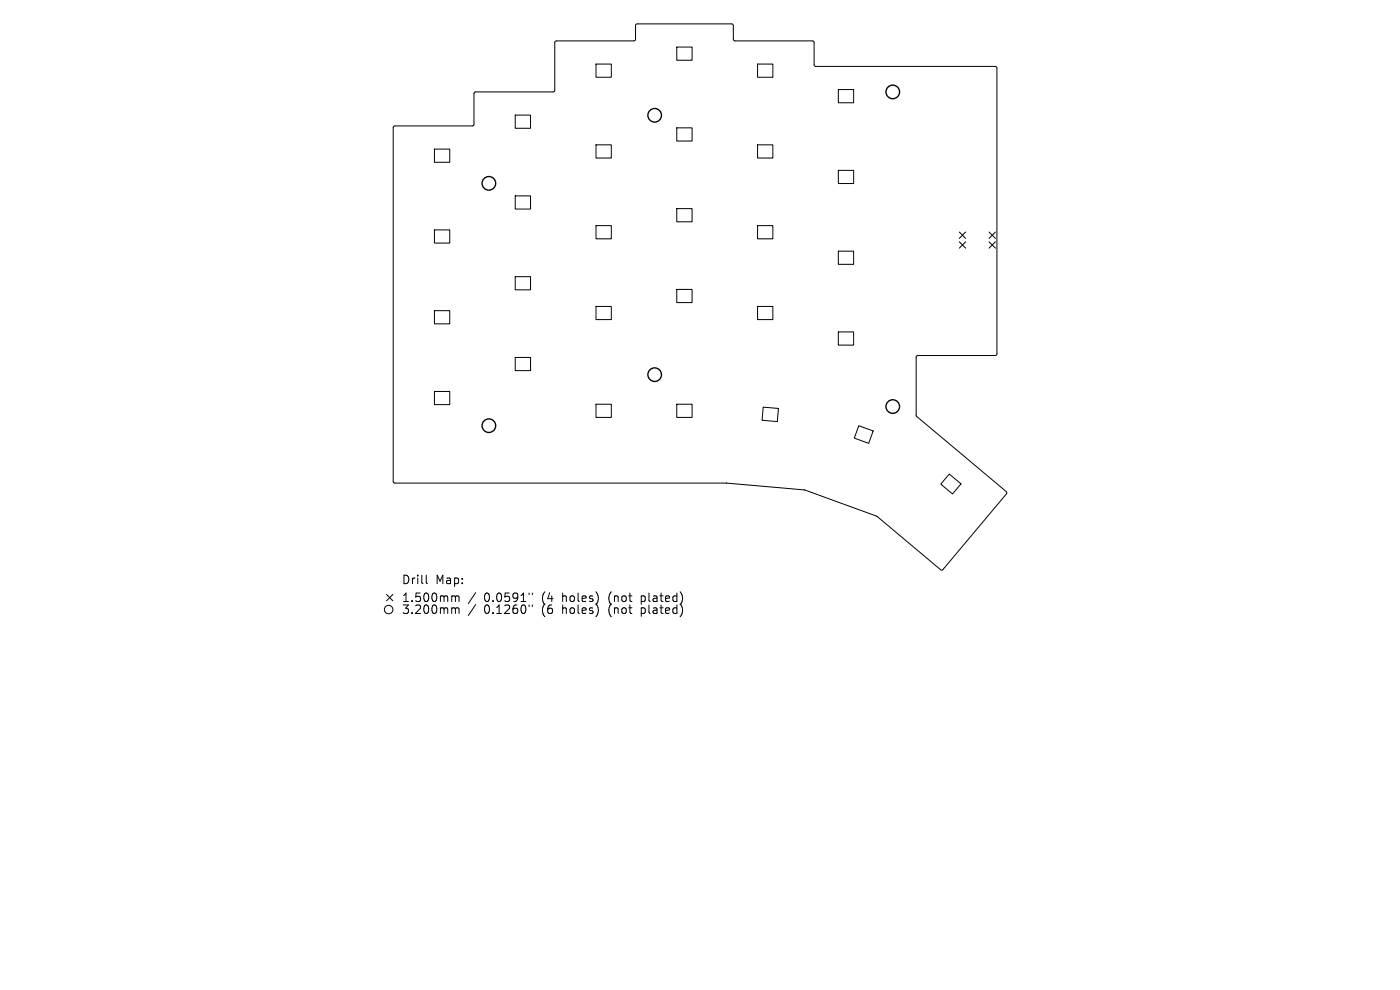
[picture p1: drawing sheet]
<svg xmlns="http://www.w3.org/2000/svg" width="297mm" height="210mm" viewBox="0 0 297 210" stroke-linecap="round" stroke-linejoin="round" font-family="sans-serif">
<defs><g id="words">
<g font-size="2.5">
<text x="85.2" y="124.2">Drill</text>
<text x="92.4" y="124.2">Map:</text>
<text x="85.2" y="127.9">1.500mm</text>
<text x="85.2" y="130.5">3.200mm</text>
<text x="102.7" y="127.9">0.0591&quot;</text>
<text x="102.7" y="130.5">0.1260&quot;</text>
<text x="115.1" y="127.9">(4</text>
<text x="115.1" y="130.5">(6</text>
<text x="119.5" y="127.9">holes)</text>
<text x="119.5" y="130.5">holes)</text>
<text x="129.5" y="127.9">(not</text>
<text x="129.5" y="130.5">(not</text>
<text x="136.6" y="127.9">plated)</text>
<text x="136.6" y="130.5">plated)</text>
</g>
</g></defs>
<g fill="none" stroke="#000" stroke-width=".21">
<path d="M126.4 13.6h3.3v2.8h-3.3zM143.6 10h3.2v2.8h-3.2zM160.7 13.6h3.3v2.8h-3.3zM177.9 19h3.2v2.8h-3.2zM83.5 26.8l16.8-.1 .3-.3v-6.6l.3-.3h16.6l.2-.4v-10.1l.1-.2 16.7-.1 .3-.4v-2.9l.4-.3h20l.4 .3v2.9l.3 .4h16.5l.3 .3v4.8l.3 .3h38.3l.2 .3v60.8l-.4 .2-16.6 .1-.1 .3v12.3l.1 .3 19 15.9v.4l-13.4 16.1-.3 .1-13.8-11.4-15.3-5.6-16.6-1.4-70.5-.1-.2-.3zM92.2 31.6h3.2v2.8h-3.2zM109.3 24.4h3.2v2.8h-3.2zM126.4 30.7h3.3v2.8h-3.3zM143.6 27.1h3.2v2.8h-3.2zM160.7 30.7h3.3v2.8h-3.3zM177.9 36.1h3.2v2.8h-3.2zM92.2 48.8h3.2v2.8h-3.2z"/>
<path d="M109.3 58.7h3.2v2.8h-3.2zM109.3 41.6h3.2v2.7h-3.2zM126.4 47.9h3.3v2.8h-3.3zM143.6 44.3h3.2v2.8h-3.2zM160.7 47.9h3.3v2.8h-3.3zM177.9 53.3h3.2v2.8h-3.2zM203.5 49.2l1.4 1.4M203.5 51.3l1.4 1.3M204.9 49.2l-1.4 1.4M204.9 51.3l-1.4 1.3M209.8 49.2l1.4 1.4M209.8 51.3l1.4 1.3"/>
<path d="M211.2 49.2l-1.4 1.4M211.2 51.3l-1.4 1.3M92.2 65.9h3.2v2.8h-3.2zM109.3 75.8h3.2v2.8h-3.2zM126.4 65h3.3v2.8h-3.3zM143.6 61.4h3.2v2.8h-3.2zM160.7 65h3.3v2.8h-3.3zM177.9 70.4h3.2v2.8h-3.2zM92.2 83h3.2v2.8h-3.2zM126.4 85.7h3.3v2.8h-3.3zM143.6 85.7h3.2v2.8h-3.2zM161.9 86.4l3.2 .2-.2 2.8-3.2-.2z"/>
<path d="M182.2 90.3l3 1.1-.9 2.6-3.1-1.1zM201.4 100.6l2.5 2-1.8 2.2-2.5-2.1zM82 126.1l1.3 1.4M83.3 126.1l-1.3 1.4M90.4 122v1.6l.3 .2M96.1 126.4l.4 .1 .1 .2M96.1 128.9h.3l.2 .3M96.6 126.7l.3-.3 .4 .1 .1 1.1M96.6 126.7v.9M96.6 129.2v.9M96.6 129.2l.3-.3 .4 .1 .1 1.1M100.9 125.7l-1.5 2.3"/>
<path d="M100.9 128.2l-1.5 2.4M112.2 125.8v.3M112.2 128.3v.4M112.9 125.8v.3M112.9 128.3v.4"/>
<circle cx="82.4" cy="129.3" r=".9"/>
</g>
<g fill="none" stroke="#000" stroke-width=".29">
<circle cx="189.4" cy="19.5" r="1.44"/>
<circle cx="103.7" cy="38.9" r="1.44"/>
<circle cx="138.9" cy="24.5" r="1.44"/>
<circle cx="138.9" cy="79.5" r="1.44"/>
<circle cx="103.7" cy="90.3" r="1.44"/>
<circle cx="189.4" cy="86.2" r="1.44"/>
</g>
<use href="#words"/>
</svg>
